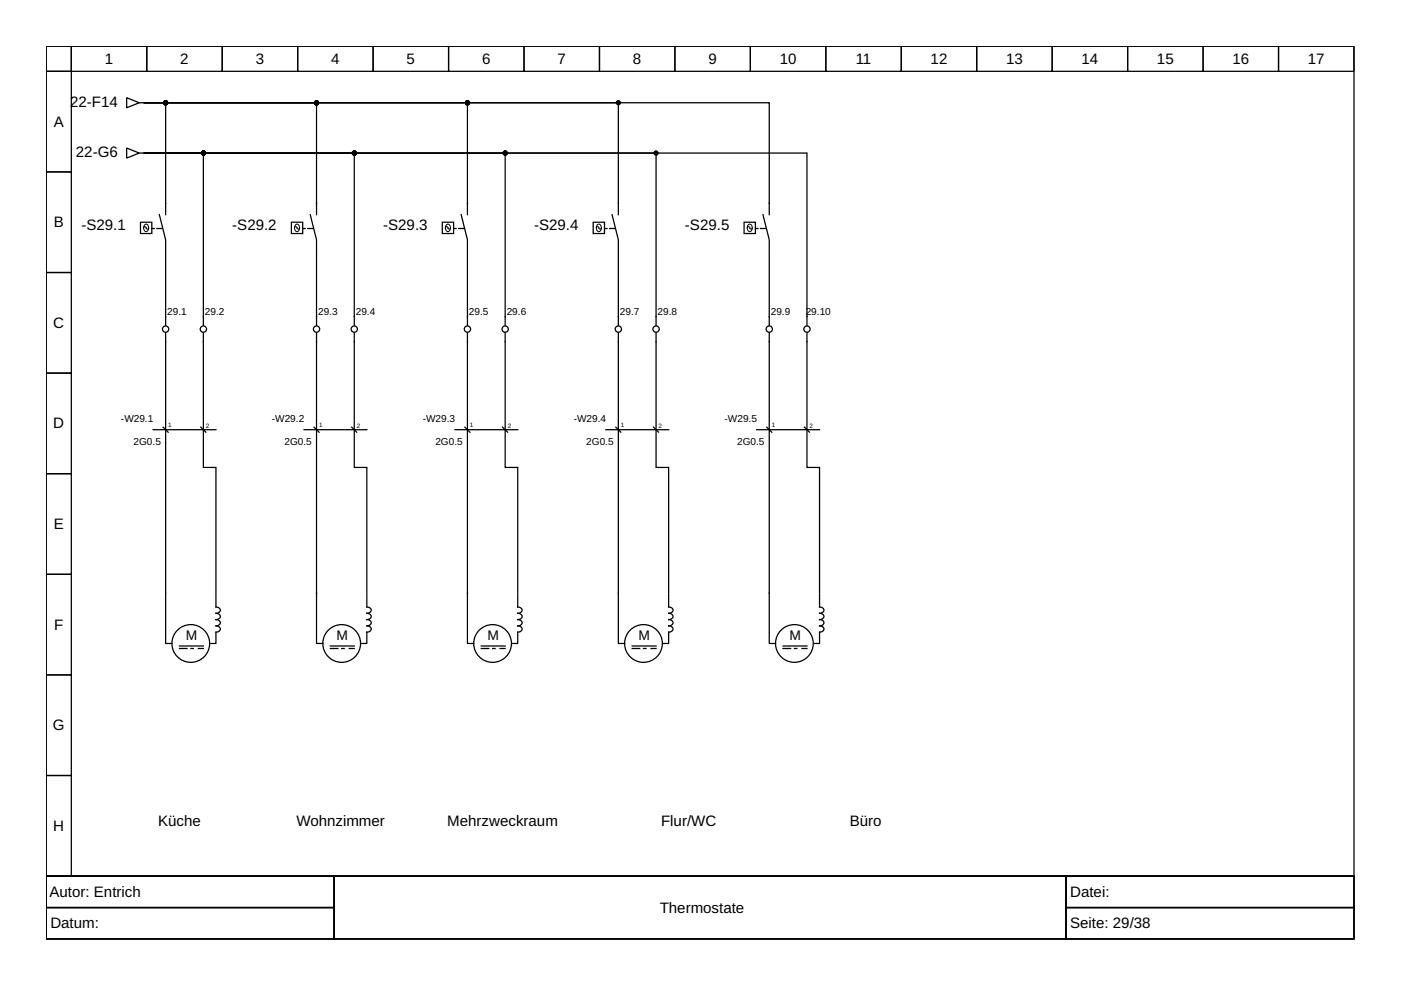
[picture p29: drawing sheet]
<svg xmlns="http://www.w3.org/2000/svg" width="297mm" height="210mm" viewBox="0 0 297 210" stroke-linecap="round" stroke-linejoin="round" font-family="sans-serif">
<defs><g id="words">
<g font-size="3.2">
<text x="22.2" y="13.5">1</text>
<text x="38.2" y="13.5">2</text>
<text x="54.2" y="13.5">3</text>
<text x="70.2" y="13.5">4</text>
<text x="86.2" y="13.5">5</text>
<text x="102.2" y="13.5">6</text>
<text x="118.2" y="13.5">7</text>
<text x="134.2" y="13.5">8</text>
<text x="150.2" y="13.5">9</text>
<text x="165.3" y="13.5">10</text>
<text x="181.4" y="13.5">11</text>
<text x="197.3" y="13.5">12</text>
<text x="213.3" y="13.5">13</text>
<text x="229.3" y="13.5">14</text>
<text x="245.3" y="13.5">15</text>
<text x="261.3" y="13.5">16</text>
<text x="277.3" y="13.5">17</text>
<text x="14.9" y="22.7">22-F14</text>
<text x="11.4" y="26.9">A</text>
<text x="16.1" y="33.4">22-G6</text>
<text x="11.4" y="48.2">B</text>
<text x="17.3" y="48.8">-S29.1</text>
<text x="49.2" y="48.8">-S29.2</text>
<text x="81.2" y="48.8">-S29.3</text>
<text x="113.2" y="48.8">-S29.4</text>
<text x="145.2" y="48.8">-S29.5</text>
<text x="11.3" y="69.5">C</text>
<text x="11.3" y="90.8">D</text>
<text x="11.4" y="112.2">E</text>
<text x="11.5" y="133.5">F</text>
<text x="11.2" y="154.8">G</text>
<text x="11.3" y="176.2">H</text>
<text x="33.5" y="175.1">Küche</text>
<text x="62.8" y="175.1">Wohnzimmer</text>
<text x="94.8" y="175.1">Mehrzweckraum</text>
<text x="140.2" y="175.1">Flur/WC</text>
<text x="180.2" y="175.1">Büro</text>
<text x="10.5" y="190.2">Autor: Entrich</text>
<text x="226.9" y="190.2">Datei:</text>
<text x="10.7" y="196.8">Datum:</text>
<text x="139.9" y="193.5">Thermostate</text>
<text x="226.9" y="196.8">Seite: 29/38</text>
</g>
<g font-size="2.9">
<text x="39.4" y="135.6">M</text>
<text x="71.4" y="135.6">M</text>
<text x="103.4" y="135.6">M</text>
<text x="135.4" y="135.6">M</text>
<text x="167.4" y="135.6">M</text>
</g>
<g font-size="2.1">
<text x="35.4" y="66.8">29.1</text>
<text x="43.4" y="66.8">29.2</text>
<text x="67.4" y="66.8">29.3</text>
<text x="75.4" y="66.8">29.4</text>
<text x="99.4" y="66.8">29.5</text>
<text x="107.4" y="66.8">29.6</text>
<text x="131.4" y="66.8">29.7</text>
<text x="139.4" y="66.8">29.8</text>
<text x="163.4" y="66.8">29.9</text>
<text x="170.8" y="66.8">29.10</text>
<text x="25.7" y="89.5">-W29.1</text>
<text x="57.6" y="89.5">-W29.2</text>
<text x="89.6" y="89.5">-W29.3</text>
<text x="121.6" y="89.5">-W29.4</text>
<text x="153.6" y="89.5">-W29.5</text>
<text x="28.3" y="94.3">2G0.5</text>
<text x="60.3" y="94.3">2G0.5</text>
<text x="92.3" y="94.3">2G0.5</text>
<text x="124.3" y="94.3">2G0.5</text>
<text x="156.3" y="94.3">2G0.5</text>
</g>
<g font-size="1.3">
<text x="35.7" y="90.6">1</text>
<text x="43.6" y="90.8">2</text>
<text x="67.6" y="90.6">1</text>
<text x="75.6" y="90.8">2</text>
<text x="99.6" y="90.6">1</text>
<text x="107.6" y="90.8">2</text>
<text x="131.6" y="90.6">1</text>
<text x="139.6" y="90.8">2</text>
<text x="163.6" y="90.6">1</text>
<text x="171.6" y="90.8">2</text>
</g>
</g></defs>
<g fill="none" stroke="#000" stroke-width=".27">
<path d="M9.8 9.8h277.3v176h-277.3zM9.8 9.8h5.3v5.3h-5.3zM9.8 15.1h5.3v21.4h-5.3zM15.1 9.8h16v5.3h-16zM31.1 9.8h16v5.3h-16zM47.1 9.8h16v5.3h-16zM63.1 9.8h16v5.3h-16zM79.1 9.8h16v5.3h-16zM95.1 9.8h16v5.3h-16zM111.1 9.8h16v5.3h-16zM127.1 9.8h16v5.3h-16zM143.1 9.8h16v5.3h-16z"/>
<path d="M159.1 9.8h16v5.3h-16zM175.1 9.8h16v5.3h-16zM191.1 9.8h16v5.3h-16zM207.1 9.8h16v5.3h-16zM223.1 9.8h16v5.3h-16zM239.1 9.8h16v5.3h-16zM255.1 9.8h16v5.3h-16zM271.1 9.8h16v5.3h-16zM9.8 36.5h5.3v21.3h-5.3zM26.9 31.4l2.6 1.1-2.6 1zM26.9 20.7l2.6 1.1-2.6 1.1zM29.5 32.5h.8"/>
<path d="M29.5 21.8h.8M30.6 21.8h68.5v23.7M30.6 21.8h36.5v23.7M30.6 21.8h100.5v23.7M30.6 21.8h4.5v23.7M30.6 21.8h132.5v23.7M30.6 32.5h12.5v36.5M30.6 32.5h44.5v36.5M30.6 32.5h76.5v36.5M30.6 32.5h108.5v36.5M30.6 32.5h140.5v36.5M9.8 57.8h5.3v21.3h-5.3z"/>
<path d="M29.8 47.1h2.4v2.4h-2.4zM33.8 45.5l1.3 5.3v2.7M35.1 53.8v15.2M61.8 47.1h2.4v2.4h-2.4zM65.8 45.5l1.3 5.3v2.7M67.1 53.8v15.2M93.8 47.1h2.4v2.4h-2.4zM97.8 45.5l1.3 5.3v2.7M99.1 53.8v15.2M125.8 47.1h2.4v2.4h-2.4zM129.8 45.5l1.3 5.3v2.7M131.1 53.8v15.2"/>
<path d="M157.8 47.1h2.4v2.4h-2.4zM161.8 45.5l1.3 5.3v2.7M163.1 53.8v15.2M9.8 79.1h5.3v21.3h-5.3zM35.1 70.6v65.8h1.4M43.1 70.6v28.5h2.7v26.7M67.1 70.6v65.8h1.3M75.1 70.6v28.5h2.7v26.7M99.1 70.6v65.8h1.3M107.1 70.6v28.5h2.7v26.7M131.1 70.6v65.8h1.3M139.1 70.6v28.5h2.7v26.7"/>
<path d="M163.1 70.6v65.8h1.3M171.1 70.6v28.5h2.7v26.7M32.5 91.1h13.3M34.6 90.6l1.1 1M42.6 90.6l1 1M64.5 91.1h13.3M66.6 90.6l1 1M74.6 90.6l1 1M96.5 91.1h13.3M98.6 90.6l1 1M106.6 90.6l1 1M128.4 91.1h13.4"/>
<path d="M130.6 90.6l1 1M138.6 90.6l1 1M160.4 91.1h13.4M162.6 90.6l1 1M170.5 90.6l1.1 1M9.8 100.4h5.3v21.4h-5.3zM9.8 121.8h5.3v21.3h-5.3zM38.1 137.5h1.6M38.1 137h5M40.5 137.5h.5M42.1 137.5h1M45.8 126v2.7a.7 .7 0 0 1 .9 .7 .7 .7 0 0 1-.9 .6 .7 .7 0 0 1 .9 .7 .7 .7 0 0 1-.9 .7 .7 .7 0 0 1 .9 .6 .7 .7 0 0 1-.9 .7 .7 .7 0 0 1 .9 .7 .7 .7 0 0 1-.9 .6v2.4h-1.1"/>
<path d="M70 137.5h1.6M70 137h5.1M72.4 137.5h.6M74 137.5h1.1M77.8 126v2.7a.7 .7 0 0 1 .9 .7 .7 .7 0 0 1-.9 .6 .7 .7 0 0 1 .9 .7 .7 .7 0 0 1-.9 .7 .7 .7 0 0 1 .9 .6 .7 .7 0 0 1-.9 .7 .7 .7 0 0 1 .9 .7 .7 .7 0 0 1-.9 .6v2.4h-1.1M102 137.5h1.6M102 137h5.1M104.4 137.5h.6M106 137.5h1.1M109.8 126v2.7a.7 .7 0 0 1 .9 .7 .7 .7 0 0 1-.9 .6 .7 .7 0 0 1 .9 .7 .7 .7 0 0 1-.9 .7 .7 .7 0 0 1 .9 .6 .7 .7 0 0 1-.9 .7 .7 .7 0 0 1 .9 .7 .7 .7 0 0 1-.9 .6v2.4h-1.1M134 137.5h1.6M134 137h5.1"/>
<path d="M136.4 137.5h.6M138 137.5h1.1M141.8 126v2.7a.7 .7 0 0 1 .9 .7 .7 .7 0 0 1-.9 .6 .7 .7 0 0 1 .9 .7 .7 .7 0 0 1-.9 .7 .7 .7 0 0 1 .9 .6 .7 .7 0 0 1-.9 .7 .7 .7 0 0 1 .9 .7 .7 .7 0 0 1-.9 .6v2.4h-1.1M166 137.5h1.6M166 137h5.1M168.4 137.5h.6M170 137.5h1.1M173.8 126v2.7a.7 .7 0 0 1 .9 .7 .7 .7 0 0 1-.9 .6 .7 .7 0 0 1 .9 .7 .7 .7 0 0 1-.9 .7 .7 .7 0 0 1 .9 .6 .7 .7 0 0 1-.9 .7 .7 .7 0 0 1 .9 .7 .7 .7 0 0 1-.9 .6v2.4h-1.1M9.8 143.1h5.3v21.3h-5.3zM9.8 164.4h5.3v21.4h-5.3zM9.8 185.8h277.3v13.3h-277.3zM9.8 185.8h61v6.6h-61z"/>
<path d="M9.8 192.4h61v6.7h-61zM70.8 185.8h155.2v13.3h-155.2zM226 185.8h61.1v6.6h-61.1zM226 192.4h61.1v6.7h-61.1z"/>
<circle cx="35.1" cy="69.8" r=".67"/>
<circle cx="43.1" cy="69.8" r=".67"/>
<circle cx="67.1" cy="69.8" r=".67"/>
<circle cx="75.1" cy="69.8" r=".67"/>
<circle cx="99.1" cy="69.8" r=".67"/>
<circle cx="107.1" cy="69.8" r=".67"/>
<circle cx="131.1" cy="69.8" r=".67"/>
<circle cx="139.1" cy="69.8" r=".67"/>
<circle cx="163.1" cy="69.8" r=".67"/>
<circle cx="171.1" cy="69.8" r=".67"/>
<circle cx="40.5" cy="136.4" r="4"/>
<circle cx="72.4" cy="136.4" r="4"/>
<circle cx="104.4" cy="136.4" r="4"/>
<circle cx="136.4" cy="136.4" r="4"/>
<circle cx="168.4" cy="136.4" r="4"/>
</g>
<path d="M30.5 48.3l.2-.3 .4 .5h.3l.1-.2M30.8 47.6a.78 .78 0 0 1 .8 .7 .78 .78 0 0 1-.6 .8 .89 .89 0 0 1-.2-1.5zM62.4 48.3l.3-.3 .4 .5h.3l.1-.2M62.8 47.6a.78 .78 0 0 1 .7 .7 .78 .78 0 0 1-.5 .8 .89 .89 0 0 1-.2-1.5zM94.4 48.3l.3-.3 .4 .5h.3l.1-.2M94.8 47.6a.78 .78 0 0 1 .7 .7 .78 .78 0 0 1-.5 .8 .89 .89 0 0 1-.2-1.5zM126.4 48.3l.3-.3 .4 .5h.3l.1-.2M126.8 47.6a.78 .78 0 0 1 .7 .7 .78 .78 0 0 1-.5 .8 .89 .89 0 0 1-.2-1.5zM158.4 48.3l.3-.3 .4 .5h.3l.1-.2M158.8 47.6a.78 .78 0 0 1 .7 .7 .78 .78 0 0 1-.5 .8 .89 .89 0 0 1-.2-1.5z" fill="none" stroke="#000" stroke-width=".21"/>
<path d="M34.3 48.4h-2.1M66.3 48.4h-2.1M98.3 48.4h-2.1M130.3 48.4h-2.1M162.3 48.4h-2.1" fill="none" stroke="#000" stroke-width=".27" stroke-dasharray="1.1 .5"/>
<g fill="#000" stroke="#000" stroke-width=".27">
<circle cx="35.1" cy="21.8" r=".4"/>
<circle cx="43.1" cy="32.5" r=".4"/>
<circle cx="67.1" cy="21.8" r=".4"/>
<circle cx="75.1" cy="32.5" r=".4"/>
<circle cx="99.1" cy="21.8" r=".4"/>
<circle cx="107.1" cy="32.5" r=".4"/>
<circle cx="131.1" cy="21.8" r=".4"/>
<circle cx="139.1" cy="32.5" r=".4"/>
</g>
<use href="#words"/>
</svg>
